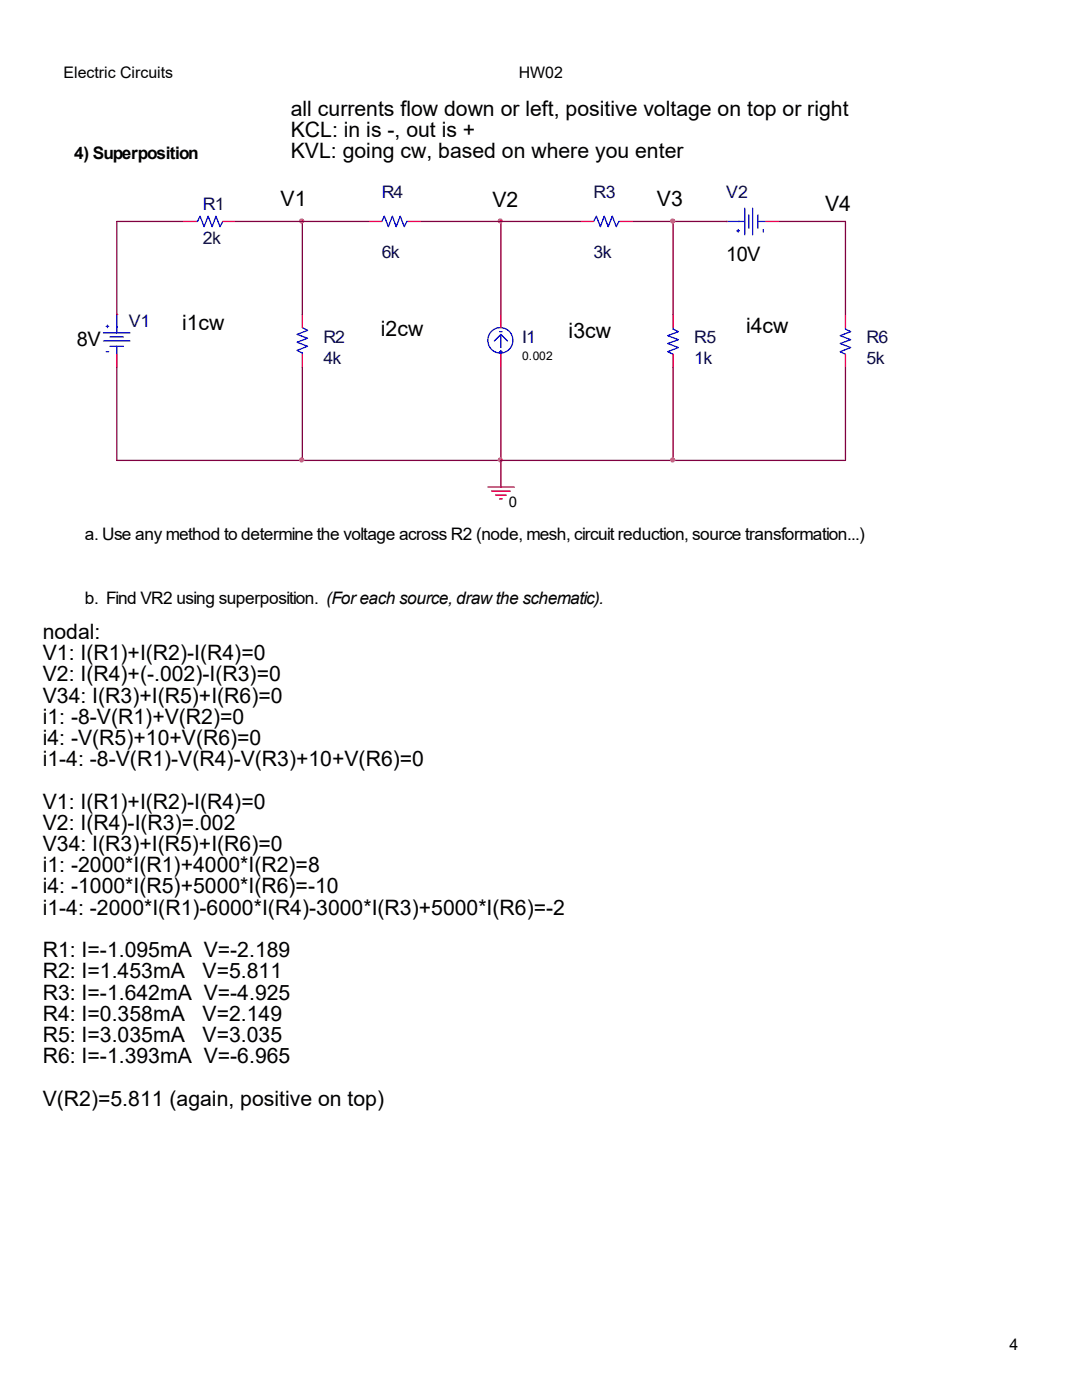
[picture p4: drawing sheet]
<svg xmlns="http://www.w3.org/2000/svg" width="216mm" height="279mm" viewBox="0 0 216 279" stroke-linecap="round" stroke-linejoin="round" font-family="sans-serif">
<defs><g id="words">
<g font-size="4.2">
<text x="58" y="23.1">all currents flow down or left, positive voltage on top or right</text>
<text x="58" y="27.4">KCL: in is -, out is +</text>
<text x="58" y="31.6">KVL: going cw, based on where you enter</text>
<text x="56" y="41.1">V1</text>
<text x="98.3" y="41.3">V2</text>
<text x="131.1" y="41.1">V3</text>
<text x="164.6" y="42">V4</text>
<text x="36.3" y="66">i1cw</text>
<text x="76" y="67.1">i2cw</text>
<text x="113.5" y="67.4">i3cw</text>
<text x="148.9" y="66.5">i4cw</text>
<text x="8.5" y="127.5">nodal:</text>
<text x="8.5" y="131.7">V1: I(R1)+I(R2)-I(R4)=0</text>
<text x="8.5" y="136">V2: I(R4)+(-.002)-I(R3)=0</text>
<text x="8.5" y="140.2">V34: I(R3)+I(R5)+I(R6)=0</text>
<text x="8.5" y="144.4">i1: -8-V(R1)+V(R2)=0</text>
<text x="8.5" y="148.7">i4: -V(R5)+10+V(R6)=0</text>
<text x="8.5" y="152.9">i1-4: -8-V(R1)-V(R4)-V(R3)+10+V(R6)=0</text>
<text x="8.5" y="161.4">V1: I(R1)+I(R2)-I(R4)=0</text>
<text x="8.5" y="165.6">V2: I(R4)-I(R3)=.002</text>
<text x="8.5" y="169.8">V34: I(R3)+I(R5)+I(R6)=0</text>
<text x="8.5" y="174.1">i1: -2000*I(R1)+4000*I(R2)=8</text>
<text x="8.5" y="178.3">i4: -1000*I(R5)+5000*I(R6)=-10</text>
<text x="8.5" y="182.5">i1-4: -2000*I(R1)-6000*I(R4)-3000*I(R3)+5000*I(R6)=-2</text>
<text x="8.5" y="191">R1: I=-1.095mA V=-2.189</text>
<text x="8.5" y="195.2">R2: I=1.453mA</text>
<text x="40.4" y="195.2">V=5.811</text>
<text x="8.5" y="199.5">R3: I=-1.642mA V=-4.925</text>
<text x="8.5" y="203.7">R4: I=0.358mA</text>
<text x="40.4" y="203.7">V=2.149</text>
<text x="8.5" y="207.9">R5: I=3.035mA</text>
<text x="40.4" y="207.9">V=3.035</text>
<text x="8.5" y="212.2">R6: I=-1.393mA V=-6.965</text>
<text x="8.5" y="220.6">V(R2)=5.811 (again, positive on top)</text>
</g>
<g font-size="4">
<text x="144.9" y="52">10V</text>
<text x="15.3" y="69">8V</text>
</g>
<g font-size="3.4">
<text x="14.8" y="31.8">4) Superposition</text>
<text x="16.9" y="107.9">a. Use any method to determine the voltage across R2 (node, mesh, circuit reduction, source transformation...)</text>
<text x="16.9" y="120.6">b. Find VR2 using superposition. (For each source, draw the schematic).</text>
</g>
<g font-size="3.4" fill="#000080">
<text x="40.5" y="42">R1</text>
<text x="76.2" y="39.6">R4</text>
<text x="118.4" y="39.6">R3</text>
<text x="144.9" y="39.6">V2</text>
<text x="40.5" y="48.6">2k</text>
<text x="76.2" y="51.5">6k</text>
<text x="118.4" y="51.5">3k</text>
<text x="25.7" y="65.3">V1</text>
<text x="64.6" y="68.5">R2</text>
<text x="104.2" y="68.5">I1</text>
<text x="138.5" y="68.5">R5</text>
<text x="172.9" y="68.5">R6</text>
<text x="64.6" y="72.7">4k</text>
<text x="138.5" y="72.7">1k</text>
<text x="172.9" y="72.7">5k</text>
</g>
<g font-size="3.2">
<text x="12.7" y="15.6">Electric Circuits</text>
<text x="103.5" y="15.6">HW02</text>
<text x="201.4" y="269.5">4</text>
</g>
<text font-size="2.9" x="101.6" y="101.1">0</text>
<text font-size="2.4" x="104.2" y="71.8">0.002</text>
</g></defs>
<path d="M15.1 36v67.7h162.4v-67.4h-162.7" fill="none" stroke="#fff" stroke-width=".79"/>
<g fill="none" stroke="#00f" stroke-width=".25">
<path d="M39.2 44.2h.2l.5-1.1 .8 2.2 .8-2.2 .8 2.2 .8-2.2 .8 2.2 .6-1.1M76.2 44.2l.5-1.1 .8 2.2 .8-2.2 .8 2.2 .8-2.2 .8 2.2 .5-1.1h.3M118.4 44.2l.6-1.1 .8 2.2 .8-2.2 .8 2.2 .8-2.2 .8 2.2 .5-1.1h.2M144.9 44.2h2.7M147 46.1h.6M147.3 44.2h1.3M147.3 45.8v.5M148.6 41.6v5.3M149.4 42.9v2.7M150.2 41.6v5.3M151.2 44.2h1.6M151.2 42.9v2.7"/>
<path d="M152.3 45.8v.5M20.6 68.1h5.3M20.6 66.4h5.3M21.2 65.1h.5M21.2 70.2h.5M21.4 64.9v.5M21.9 67.2h2.7M21.9 69.1h2.7M23.3 65.1v1.3M23.3 69.1v1.6M23.3 62.8v2.6M60.3 65.4l1.1 .5-2.1 .8 2.1 .8-2.1 .8 2.1 .8-2.1 .8 1 .5v.3"/>
<path d="M99.7 66.2h.5M99.7 70.2h.5M99.9 66.7l-1.3 1.4M99.9 69.9v.5M101.3 68.1l-1.4-1.4v2.7M134.3 65.4v.3l1.1 .5-2.2 .8 2.2 .8-2.2 .8 2.2 .8-2.2 .8 1.1 .5M168.7 65.4v.3l1.1 .5-2.2 .8 2.2 .8-2.2 .8 2.2 .8-2.2 .8 1.1 .5"/>
<circle cx="99.8" cy="67.9" r="2.52"/>
</g>
<g fill="none" stroke="#f00" stroke-width=".25">
<path d="M36.5 44.2h2.7M44.4 44.2h2.7M73.5 44.2h2.7M81.5 44.2h2.6M115.8 44.2h2.6M123.7 44.2h2.7M144.9 44.2h.1M152.8 44.2h2.7M23.3 62.8h.1M23.3 70.7v2.7M60.3 62.8v2.6M60.3 70.7v2.7"/>
<path d="M99.9 62.8v2.6M99.9 70.7v2.7M134.3 62.8v2.6M134.3 70.7v2.7M168.7 62.8v2.6M168.7 70.7v2.7M97.3 97.2h5.3M98.1 98h3.7M98.9 98.8h2.1M99.7 99.6h.5"/>
</g>
<g fill="none" stroke="#800040" stroke-width=".25">
<path d="M36.5 44.2h-13.2v18.6M47.1 44.2h13.2M60.3 44.2v18.6M60.3 44.2h13.2M84.1 44.2h15.8M99.9 44.2v18.6M99.9 44.2h15.9M126.4 44.2h7.9v18.6M134.3 44.2h10.6M155.5 44.2h13.2v18.6M23.3 73.4v18.5h37M60.3 73.4v18.5"/>
<path d="M99.9 73.4v18.5M134.3 73.4v18.5M168.7 73.4v18.5h-34.4M60.3 91.9h39.6M99.9 91.9h34.4M99.9 91.9v5.3"/>
</g>
<g fill="#f0f" stroke="#f0f" stroke-width=".25">
<circle cx="60.2" cy="44.1" r=".42"/>
<circle cx="99.8" cy="44.1" r=".4"/>
<circle cx="60.2" cy="91.8" r=".42"/>
<circle cx="99.8" cy="91.8" r=".4"/>
<circle cx="134.2" cy="44.1" r=".42"/>
<circle cx="134.2" cy="91.8" r=".42"/>
</g>
<use href="#words"/>
</svg>
